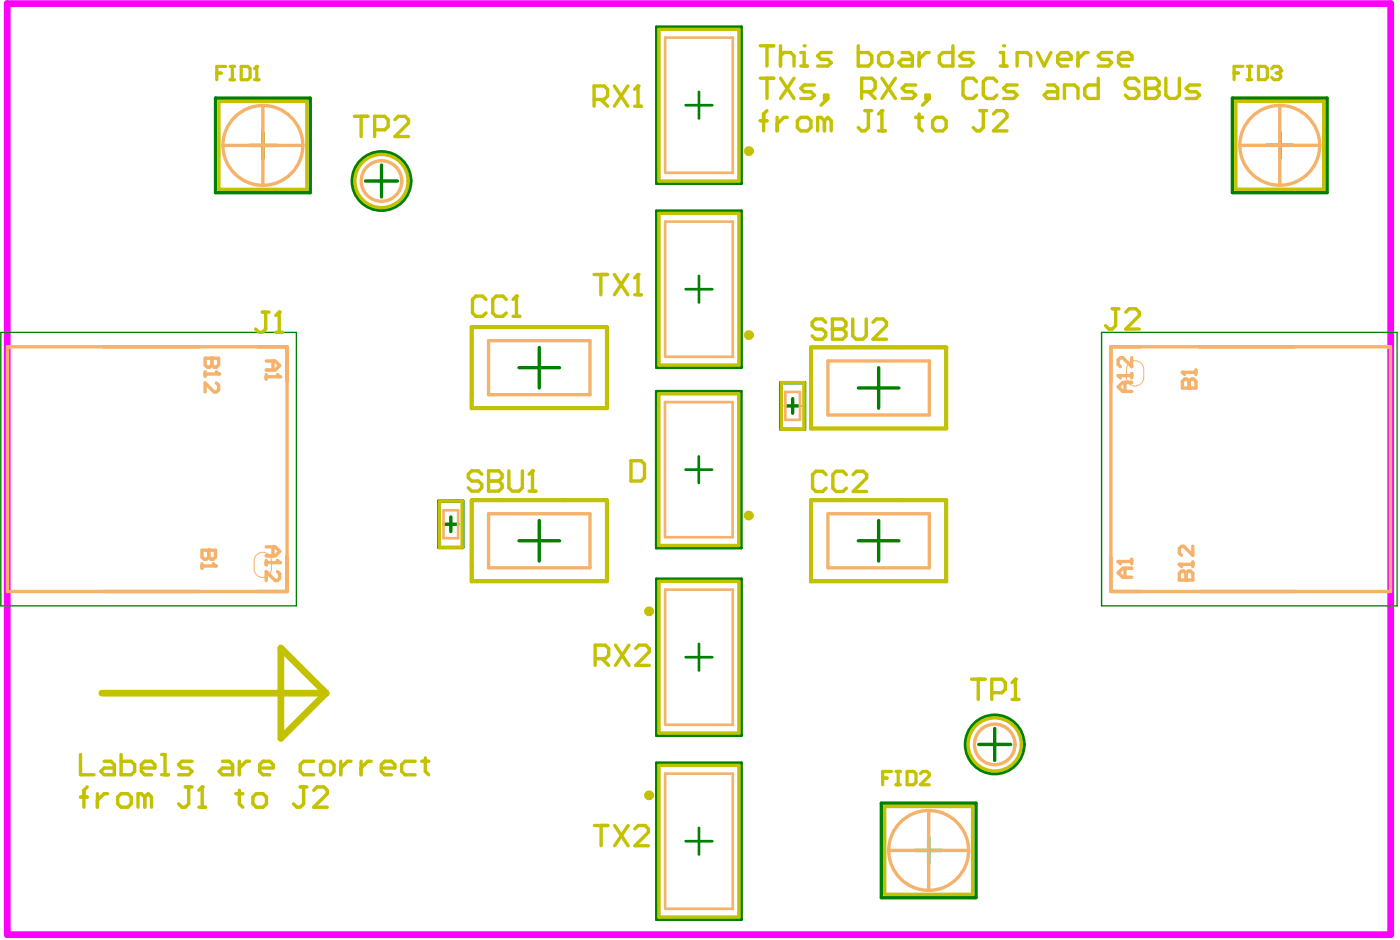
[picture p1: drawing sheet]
<svg xmlns="http://www.w3.org/2000/svg" width="175mm" height="117mm" viewBox="0 0 175 117" stroke-linecap="round" stroke-linejoin="round" font-family="sans-serif">
<path d="M.9 .5h172.9v116.3h-172.9z" fill="none" stroke="#f0f" stroke-width=".84"/>
<g fill="none" stroke="#008000" stroke-width=".42">
<path d="M26.9 12.3h11.9v11.8h-11.9zM31.2 18.2h3.3M32.9 16.5v3.4M154 12.3h11.9v11.8h-11.9zM158.3 18.2h3.3M160 16.5v3.4M45.7 22.6h4M47.7 20.6v4M58.9 40.9h17v10.1h-17zM64.9 46h5M67.4 43.4v5.1M97.6 47.8h3v5.8h-3z"/>
<path d="M98.2 50.7h1.8M99.1 49.8v1.8M101.4 43.4h16.9v10.2h-16.9zM107.3 48.5h5.1M109.8 46v5M54.8 62.6h3v5.8h-3zM55.4 65.5h1.9M56.3 64.6v1.8M58.9 62.5h17v10.1h-17zM64.9 67.6h5M67.4 65v5.1M101.4 62.5h16.9v10.1h-16.9z"/>
<path d="M107.3 67.6h5.1M109.8 65v5.1M122.3 93h4M124.3 91v4M110.2 100.4h11.8v11.8h-11.8zM114.4 106.3h3.4M116.1 104.6v3.4"/>
<circle cx="47.7" cy="22.6" r="3.7"/>
<circle cx="124.3" cy="93" r="3.7"/>
</g>
<g fill="none" stroke="#008000" stroke-width=".33">
<path d="M82 3.3h10.7v19.7h-10.7zM85.7 13.1h3.3M87.4 11.5v3.3M82 26.3h10.7v19.7h-10.7zM85.7 36.1h3.3M87.4 34.5v3.3M82 48.9h10.7v19.6h-10.7zM85.7 58.7h3.3M87.3 57v3.4M82 72.3h10.7v19.6h-10.7zM82 95.3h10.7v19.6h-10.7zM85.7 82.1h3.3"/>
<path d="M87.4 80.5v3.3M85.7 105.1h3.3M87.4 103.5v3.3"/>
</g>
<path d="M.1 41.5h36.9v34.2h-36.9zM137.7 41.5h36.9v34.2h-36.9z" fill="none" stroke="#008000" stroke-width=".17"/>
<path d="M12.7 86.6h28M35.1 81l5.6 5.6-5.6 5.7z" fill="none" stroke="#c4c200" stroke-width=".84"/>
<path d="M58.9 40.9h17v10.1h-17zM101.4 43.4h16.9v10.2h-16.9zM58.9 62.5h17v10.1h-17zM101.4 62.5h16.9v10.1h-16.9z" fill="none" stroke="#c4c200" stroke-width=".51"/>
<g fill="none" stroke="#c4c200" stroke-width=".42">
<path d="M27.4 12.7h11v11h-11zM82.4 3.7h9.9v18.9h-9.9zM154.5 12.7h10.9v11h-10.9zM32.8 39h.8M33.2 39v2.1l-.4 .4h-.4l-.5-.4M34.9 39v2.5M82.4 26.7h9.9v18.9h-9.9zM12.9 43.3h12M32.2 43.3h3.7v4.4M34.5 41.5h.8M82.3 49.2h10v19h-10zM97.7 47.8h2.8v5.8h-2.8z"/>
<path d="M142.5 43.3h-3.7v4.4M149.9 43.3h11.9M12.9 73.9h12M35.9 69.6v4.3h-3.7M54.9 62.6h2.9v5.8h-2.9zM82.4 72.7h9.9v18.9h-9.9zM138.8 69.6v4.3h3.7M149.9 73.9h11.9M82.4 95.7h9.9v18.9h-9.9zM110.6 100.8h11v11h-11z"/>
</g>
<circle cx="34.9" cy="39" r=".21" fill="#c4c200"/>
<g fill="none" stroke="#c4c200" stroke-width=".42">
<path d="M44.3 14.5h1.7M45.1 14.5v2.6M46.8 16.2h1.3l.4-.4v-.8l-.4-.5h-1.3v2.6M49.4 15l.4-.5h.8l.4 .5v.4l-1.6 1.7h1.6M34.9 39l-.4 .4M74.3 34.3h1.6M75.1 34.3v2.5M76.8 34.3l1.7 2.5M78.5 34.3l-1.7 2.5M79.3 36.8h.9M79.7 34.3v2.5M139 38.6h.9"/>
<path d="M139.4 38.6v2.1l-.4 .4h-.4l-.4-.4M140.7 39l.4-.4h.9l.4 .4v.4l-1.7 1.7h1.7M78.9 57.6h1.2l.5 .4v1.7l-.5 .4h-1.2zM74.3 103.2h1.7M75.1 103.2v2.5M76.8 103.2l1.7 2.5M78.5 103.2l-1.7 2.5M79.4 103.6l.4-.4h.8l.4 .4v.4l-1.6 1.7h1.6"/>
</g>
<circle cx="79.7" cy="34.3" r=".21" fill="#c4c200"/>
<path d="M79.7 34.3l-.4 .4" fill="none" stroke="#c4c200" stroke-width=".42"/>
<path d="M154.2 9.1h.6M155.4 8.3h-1.2v1.7M155.9 8.3h.6M155.9 10h.6M156.2 8.3v1.7M157.3 8.3h.8l.3 .3v1.1l-.3 .3h-.8zM159 8.6l.2-.3h.6l.3 .3v.2" fill="none" stroke="#c4c200" stroke-width=".4"/>
<circle cx="160.1" cy="8.8" r=".2" fill="#c4c200"/>
<path d="M159.5 9.1h.3M159.8 9.1l.3 .3v.3l-.3 .3h-.6l-.2-.3M160.1 8.8l-.3 .3" fill="none" stroke="#c4c200" stroke-width=".4"/>
<path d="M74.3 12.4h1.2l.4-.4v-.8l-.4-.5h-1.2v2.6M75.1 12.4l.8 .9M76.8 10.7l1.7 2.6M78.5 10.7l-1.7 2.6M79.3 13.3h.9M79.7 10.7v2.6M74.4 82.3h1.3l.4-.4v-.9l-.4-.4h-1.3v2.6M75.2 82.3l.9 .9M76.9 80.6l1.7 2.6M78.6 80.6l-1.7 2.6M79.5 81l.4-.4h.8l.4 .4v.5l-1.6 1.7h1.6" fill="none" stroke="#c4c200" stroke-width=".42"/>
<circle cx="79.7" cy="10.7" r=".21" fill="#c4c200"/>
<path d="M79.7 10.7l-.4 .5M104 39.9v2.5h1.3l.4-.4v-.5l-.4-.4h-1.3M103.2 40.3l-.4-.4h-.9l-.4 .4v.4l.4 .4h.9l.4 .4v.5l-.4 .4h-.9l-.4-.4M103.2 59.3l-.4-.4h-.8l-.4 .4v1.7l.4 .4h.8l.4-.4M105.8 59.3l-.4-.4h-.9l-.4 .4v1.7l.4 .4h.9l.4-.4M106.6 59.3l.5-.4h.8l.4 .4v.4l-1.7 1.7h1.7" fill="none" stroke="#c4c200" stroke-width=".42"/>
<circle cx="104" cy="41.1" r=".21" fill="#c4c200"/>
<path d="M104 39.9h1.3l.4 .4v.4l-.4 .4h-1.3M106.6 39.9v2.1l.4 .4h.8l.5-.4v-2.1M109.1 40.3l.4-.4h.9l.4 .4v.4l-1.7 1.7h1.7M121.4 84.9h1.7M122.3 84.9v2.5M124 86.6h1.2l.4-.5v-.8l-.4-.4h-1.2v2.5M126.5 87.4h.8M126.9 84.9v2.5" fill="none" stroke="#c4c200" stroke-width=".42"/>
<circle cx="126.9" cy="84.9" r=".21" fill="#c4c200"/>
<path d="M126.9 84.9l-.4 .4" fill="none" stroke="#c4c200" stroke-width=".42"/>
<path d="M27.1 9.1h.6M28.2 8.3h-1.1v1.7M28.8 8.3h.5M28.8 10h.5M29 8.3v1.7M30.1 8.3h.9l.3 .3v1.1l-.3 .3h-.9zM31.8 10h.6M32.1 8.3v1.7" fill="none" stroke="#c4c200" stroke-width=".4"/>
<circle cx="32.1" cy="8.3" r=".2" fill="#c4c200"/>
<path d="M32.1 8.3l-.3 .3M110.3 97.2h.6M111.4 96.4h-1.1v1.7M112 96.4h.5M112 98.1h.5M112.3 96.4v1.7M113.4 96.4h.8l.3 .3v1.1l-.3 .3h-.8zM115 96.7l.3-.3h.6l.2 .3v.3l-1.1 1.1h1.1" fill="none" stroke="#c4c200" stroke-width=".4"/>
<g fill="none" stroke="#c4c200" stroke-width=".42">
<path d="M10.1 94.3v2.5h1.7M10.1 99.6h.8M10.9 98.3l-.4 .5v2.1M12.2 99.2v1.7M13 95.1h.9l.4 .5v1.2h-1.3l-.4-.4 .4-.4h1.3M13.4 99.2h-.4l-.8 .8M14.7 99.6l.4-.4h.9l.4 .4v.9l-.4 .4h-.9l-.4-.4zM15.1 94.3v2.5h1.3l.4-.4v-.8l-.4-.5h-1.3M17.7 96h1.7v-.4l-.5-.5h-.8l-.4 .5v.8l.4 .4h.8M18.1 99.6l-.4-.4h-.5v1.7M18.1 99.6v1.3M18.1 99.6l.4-.4 .4 .4v1.3"/>
<path d="M20.2 96.8h.8M20.2 94.3h.4v2.5M23.2 98.3h.8M23.6 98.3v2.2l-.4 .4h-.5l-.4-.4M24 95.1h-1.3l-.4 .5 .4 .4h.9l.4 .4-.4 .4h-1.3M25.3 98.3v2.6M27.8 95.1h.9l.4 .5v1.2h-1.3l-.4-.4 .4-.4h1.3M29.9 95.1v1.7M31.2 95.1h-.4l-.9 .9M32.5 96h1.6v-.4l-.4-.5h-.8l-.4 .5v.8l.4 .4h.8M39.2 95.1h-1.3l-.4 .5v.8l.4 .4h1.3M40.1 95.6l.4-.5h.8l.4 .5v.8l-.4 .4h-.8l-.4-.4z"/>
<path d="M42.6 95.1v1.7M43.9 95.1h-.5l-.8 .9M45.1 95.1v1.7M46.4 95.1h-.4l-.9 .9M47.7 96h1.7v-.4l-.5-.5h-.8l-.4 .5v.8l.4 .4h.8M51.9 95.1h-1.3l-.4 .5v.8l.4 .4h1.3M52.7 95.1h.9M53.2 94.7v1.7l.4 .4M24.9 100.9h.8"/>
</g>
<circle cx="25.3" cy="98.3" r=".21" fill="#c4c200"/>
<path d="M60.2 59.3l-.4-.5h-.9l-.4 .5v.4l.4 .4h.9l.4 .4v.5l-.4 .4h-.9l-.4-.4M61.1 58.8v2.6h1.2l.5-.4v-.5l-.5-.4h-1.2M25.3 98.3l-.4 .5M29.5 99.2h.8M29.9 98.8v1.7l.4 .4M31.6 99.6l.4-.4h.9l.4 .4v.9l-.4 .4h-.9l-.4-.4zM37.5 98.3h.9M37.9 98.3v2.2l-.4 .4h-.4l-.4-.4M39.2 98.8l.4-.5h.9l.4 .5v.4l-1.7 1.7h1.7" fill="none" stroke="#c4c200" stroke-width=".42"/>
<circle cx="61.1" cy="60.1" r=".21" fill="#c4c200"/>
<path d="M61.1 58.8h1.2l.5 .5v.4l-.5 .4h-1.2M63.6 58.8v2.2l.4 .4h.9l.4-.4v-2.2M66.6 58.8v2.6M66.1 61.4h.9" fill="none" stroke="#c4c200" stroke-width=".42"/>
<circle cx="66.6" cy="58.8" r=".21" fill="#c4c200"/>
<path d="M60.7 37.4l-.4-.4h-.8l-.4 .4v1.7l.4 .4h.8l.4-.4M63.3 37.4l-.4-.4h-.9l-.4 .4v1.7l.4 .4h.9l.4-.4M64.1 39.5h.9M64.5 37v2.5M66.6 58.8l-.5 .5" fill="none" stroke="#c4c200" stroke-width=".42"/>
<circle cx="64.5" cy="37" r=".21" fill="#c4c200"/>
<path d="M95 5.7h1.7M95.9 5.7v2.6M97.5 5.7v2.6M97.5 7l.5-.4h.8l.4 .4v1.3M100.1 6.6h.4v1.7M100.1 8.3h.8M64.5 37l-.4 .4" fill="none" stroke="#c4c200" stroke-width=".42"/>
<circle cx="100.5" cy="5.7" r=".21" fill="#c4c200"/>
<path d="M103.9 6.6h-1.3l-.4 .4 .4 .4h.9l.4 .4-.4 .5h-1.3M107.3 5.7v2.6h1.2l.5-.5v-.8l-.5-.4h-1.2M109.8 7l.4-.4h.9l.4 .4v.8l-.4 .5h-.9l-.4-.5zM112.8 6.6h.8l.4 .4v1.3h-1.2l-.5-.5 .5-.4h1.2M114.9 6.6v1.7M116.1 6.6h-.4l-.8 .8M119.1 5.7v2.6h-1.3l-.4-.5v-.8l.4-.4h1.3M121.6 6.6h-1.2l-.5 .4 .5 .4h.8l.4 .4-.4 .5h-1.3M125 8.3h.9M125 6.6h.4v1.7" fill="none" stroke="#c4c200" stroke-width=".42"/>
<circle cx="125.4" cy="5.7" r=".21" fill="#c4c200"/>
<g fill="none" stroke="#c4c200" stroke-width=".42">
<path d="M95 9.8h1.7M95.9 9.8v2.5M97.5 9.8l1.7 2.5M99.2 9.8l-1.7 2.5M101.8 10.6h-1.3l-.4 .4 .4 .5h.9l.4 .4-.4 .4h-1.3M103 11.9h.5v.4h-.5zM103.5 12.3l-.9 .9M107.7 11.5h1.3l.4-.5v-.8l-.4-.4h-1.3v2.5M108.5 11.5l.9 .8M110.2 9.8l1.7 2.5M111.9 9.8l-1.7 2.5M114.4 10.6h-1.2l-.4 .4 .4 .5h.8l.4 .4-.4 .4h-1.2"/>
<path d="M115.7 11.9h.4v.4h-.4zM116.1 12.3l-.8 .9M122.1 10.2l-.5-.4h-.8l-.4 .4v1.7l.4 .4h.8l.5-.4M124.6 10.2l-.4-.4h-.9l-.4 .4v1.7l.4 .4h.9l.4-.4M127.1 8.3v-1.7h1.3l.4 .4v1.3M127.1 10.6h-1.2l-.5 .4 .5 .5h.8l.4 .4-.4 .4h-1.3M129.7 6.6l.8 1.7 .8-1.7M130.9 10.6h.9l.4 .4v1.3h-1.3l-.4-.4 .4-.4h1.3M132.2 7.4h1.7v-.4l-.4-.4h-.9l-.4 .4v.8l.4 .5h.9M133 12.3v-1.7h1.3l.4 .4v1.3M134.7 6.6v1.7M136 6.6h-.4l-.9 .8"/>
<path d="M137.3 9.8v2.5h-1.3l-.4-.4v-.9l.4-.4h1.3M139 6.6h-1.3l-.4 .4 .4 .4h.8l.5 .4-.5 .5h-1.2M139.8 7.4h1.7v-.4l-.4-.4h-.9l-.4 .4v.8l.4 .5h.9M142.3 10.2l-.4-.4h-.8l-.5 .4v.4l.5 .4h.8l.4 .5v.4l-.4 .4h-.8l-.5-.4M143.2 9.8v2.5h1.2l.5-.4v-.4l-.5-.5h-1.2"/>
</g>
<circle cx="143.2" cy="11" r=".21" fill="#c4c200"/>
<g fill="none" stroke="#c4c200" stroke-width=".42">
<path d="M95 15.1h.9M95.9 13.8l-.5 .4v2.2M97.1 14.7v1.7M98.4 14.7h-.4l-.9 .8M99.7 15.1l.4-.4h.8l.5 .4v.8l-.5 .5h-.8l-.4-.5zM103 15.1l-.4-.4h-.4v1.7M103 15.1v1.3M103 15.1l.5-.4 .4 .4v1.3M108.1 13.8h.9M108.5 13.8v2.1l-.4 .5h-.4l-.4-.5M109.8 16.4h.8M110.2 13.8v2.6"/>
<path d="M143.2 9.8h1.2l.5 .4v.4l-.5 .4h-1.2M145.7 9.8v2.1l.4 .4h.9l.4-.4v-2.1M149.9 10.6h-1.2l-.5 .4 .5 .5h.8l.4 .4-.4 .4h-1.3"/>
</g>
<circle cx="110.2" cy="13.8" r=".21" fill="#c4c200"/>
<g fill="none" stroke="#c4c200" stroke-width=".42">
<path d="M110.2 13.8l-.4 .4M114.4 14.7h.9M114.9 14.2v1.7l.4 .5M117 14.7h.8l.5 .4v.8l-.5 .5h-.8l-.4-.5v-.8zM122.5 13.8h.8M122.9 13.8v2.1l-.4 .5h-.4l-.5-.5M124.2 14.2l.4-.4h.8l.5 .4v.5l-1.7 1.7h1.7"/>
<circle cx="47.7" cy="22.6" r="3.3"/>
<circle cx="124.3" cy="93" r="3.3"/>
</g>
<g fill="none" stroke="#c4c200" stroke-width=".84">
<circle cx="93.6" cy="18.9" r=".19"/>
<circle cx="93.6" cy="41.9" r=".19"/>
<circle cx="81.1" cy="76.4" r=".19"/>
<circle cx="93.6" cy="64.4" r=".19"/>
<circle cx="81.1" cy="99.4" r=".19"/>
</g>
<path d="M140.8 46.2v1M143 46.2v1M31.8 70.1v1M33.9 70.1v1" fill="none" stroke="#f6b26b" stroke-width=".12"/>
<path d="M83.1 4.7h8.5v16.9h-8.5zM83.1 27.7h8.5v16.9h-8.5zM83.1 50.3h8.5v16.8h-8.5zM98.2 49h1.8v3.5h-1.8zM55.4 63.8h1.9v3.5h-1.9zM83.1 73.7h8.5v16.9h-8.5zM83.1 96.7h8.5v16.9h-8.5z" fill="none" stroke="#f6b26b" stroke-width=".33"/>
<g fill="none" stroke="#f6b26b" stroke-width=".42">
<path d="M27.9 18.2h9.9M32.9 13.2v10M155 18.2h9.9M160 13.2v10M35.8 43.3h-34.9v30.6h35v-30.6M61.1 42.6h12.6v6.7h-12.6zM103.5 45.1h12.7v6.8h-12.7zM26.1 68.8v.8l-.3 .3h-.3l-.3-.3v-.8h1.7M61.1 64.2h12.6v6.8h-12.6zM103.5 64.2h12.7v6.8h-12.7zM138.8 73.9v-30.6h35v30.6h-34.9M111.1 106.3h10"/>
<path d="M116.1 101.3v10"/>
</g>
<circle cx="26.1" cy="68.8" r=".21" fill="#f6b26b"/>
<path d="M25.2 70.5v.5M25.2 70.7h1.7M26.1 68.8v.8l.3 .3h.3l.2-.3v-.8" fill="none" stroke="#f6b26b" stroke-width=".42"/>
<circle cx="26.9" cy="70.7" r=".21" fill="#f6b26b"/>
<path d="M26.7 70.5l.2 .2M33.3 68.3h1.1l.6 .6-.6 .6h-1.1M33.3 70v.6M33.3 70.3h1.7M34.1 68.3v1.2" fill="none" stroke="#f6b26b" stroke-width=".42"/>
<circle cx="35" cy="70.3" r=".21" fill="#f6b26b"/>
<path d="M34.7 70l.3 .3M34.7 71.4l.3 .3v.6l-.3 .3h-.3l-1.1-1.2v1.2M139.8 70.2h1.6M140.6 71v1.1M141.4 71h-1.1l-.5 .6 .5 .5h1.1M141.4 69.9v.6" fill="none" stroke="#f6b26b" stroke-width=".42"/>
<circle cx="139.8" cy="70.2" r=".21" fill="#f6b26b"/>
<path d="M139.8 70.2l.2 .3M147.4 72.5h1.7v-.9l-.3-.2h-.3l-.3 .2v.9" fill="none" stroke="#f6b26b" stroke-width=".42"/>
<circle cx="148.2" cy="72.5" r=".21" fill="#f6b26b"/>
<path d="M147.4 72.5v-.9l.3-.2h.3l.2 .2v.9M147.4 70.5h1.7M149.1 70.2v.6" fill="none" stroke="#f6b26b" stroke-width=".42"/>
<circle cx="147.4" cy="70.5" r=".21" fill="#f6b26b"/>
<path d="M26.5 44.8v.8l-.3 .3h-.3l-.3-.3v-.8h1.7M147.4 70.5l.3 .3M149.1 68.3v1.1l-1.1-1.1h-.3l-.3 .3v.5l.3 .3" fill="none" stroke="#f6b26b" stroke-width=".42"/>
<circle cx="26.5" cy="44.8" r=".21" fill="#f6b26b"/>
<path d="M25.6 46.5v.5M25.6 46.7h1.7M26.5 44.8v.8l.3 .3h.2l.3-.3v-.8" fill="none" stroke="#f6b26b" stroke-width=".42"/>
<circle cx="27.3" cy="46.7" r=".21" fill="#f6b26b"/>
<path d="M27 46.5l.3 .2M27 47.9l.3 .2v.6l-.3 .3h-.2l-1.2-1.1v1.1M33.3 45.1h1.1l.6 .6-.6 .5h-1.1M33.3 46.8v.6M33.3 47.1h1.7M34.1 45.1v1.1" fill="none" stroke="#f6b26b" stroke-width=".42"/>
<circle cx="35" cy="47.1" r=".21" fill="#f6b26b"/>
<path d="M34.7 46.8l.3 .3M139.8 46.9h1.6M140.6 47.8v1.1M141.4 47.8h-1.1l-.5 .6 .5 .5h1.1M141.4 46.7v.5" fill="none" stroke="#f6b26b" stroke-width=".42"/>
<circle cx="139.8" cy="46.9" r=".21" fill="#f6b26b"/>
<path d="M139.8 46.9l.2 .3M141.4 44.7v1.1l-1.1-1.1h-.3l-.2 .3v.5l.2 .3M147.8 48.5h1.7v-.8l-.3-.3h-.3l-.3 .3v.8" fill="none" stroke="#f6b26b" stroke-width=".42"/>
<circle cx="148.6" cy="48.5" r=".21" fill="#f6b26b"/>
<path d="M147.8 48.5v-.8l.3-.3h.2l.3 .3v.8M147.8 46.5h1.7M149.5 46.2v.6" fill="none" stroke="#f6b26b" stroke-width=".42"/>
<circle cx="147.8" cy="46.5" r=".21" fill="#f6b26b"/>
<g fill="none" stroke="#f6b26b" stroke-width=".42">
<path d="M147.8 46.5l.3 .3"/>
<circle cx="32.9" cy="18.2" r="5"/>
<circle cx="160" cy="18.2" r="5"/>
<circle cx="47.7" cy="22.6" r="2.53"/>
<circle cx="124.3" cy="93" r="2.53"/>
<circle cx="116.1" cy="106.3" r="5"/>
</g>
<path d="M140.8 47.2a1.08 1.08 0 0 0 1.1 1 1.08 1.08 0 0 0 1.1-1M140.8 46.2a1.08 1.08 0 0 1 1.1-1.1 1.08 1.08 0 0 1 1.1 1.1M31.8 71.1a1.08 1.08 0 0 0 1 1.1 1.08 1.08 0 0 0 1.1-1.1M31.8 70.1a1.08 1.08 0 0 1 1-1.1 1.08 1.08 0 0 1 1.1 1.1" fill="none" stroke="#f6b26b" stroke-width=".12"/>
</svg>
